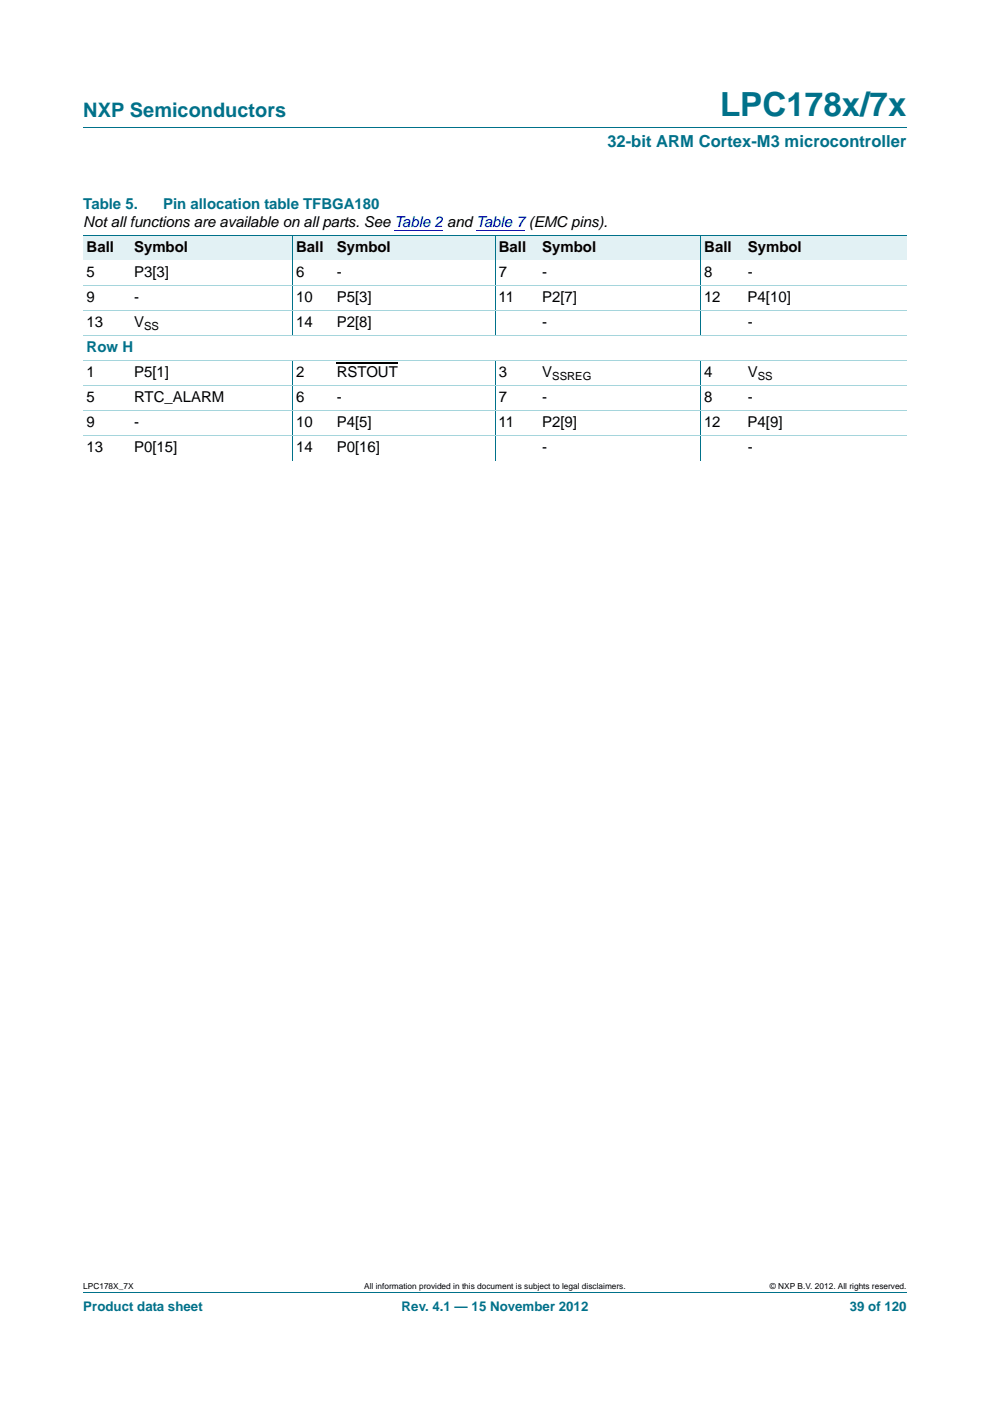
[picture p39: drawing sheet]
<svg xmlns="http://www.w3.org/2000/svg" width="210mm" height="297mm" viewBox="0 0 210 297" stroke-linecap="round" stroke-linejoin="round" font-family="sans-serif">
<defs><g id="words">
<text font-size="7" fill="#00718a" x="152.7" y="24.6">LPC178x/7x</text>
<text font-size="4.2" fill="#00718a" x="17.7" y="24.9">NXP Semiconductors</text>
<text font-size="3.5" fill="#00718a" x="128.8" y="31.1">32-bit ARM Cortex-M3 microcontroller</text>
<g font-size="3.2" fill="#00718a">
<text x="17.7" y="44.3">Table 5.</text>
<text x="34.6" y="44.3">Pin allocation table TFBGA180</text>
<text x="18.4" y="74.6">Row H</text>
</g>
<g font-size="3.2">
<text x="17.7" y="48.2">Not all functions are available on all parts. See Table 2 and Table 7(EMC pins).</text>
<text x="18.4" y="53.4">Ball</text>
<text x="28.4" y="53.4">Symbol</text>
<text x="62.8" y="53.4">Ball</text>
<text x="71.4" y="53.4">Symbol</text>
<text x="105.8" y="53.4">Ball</text>
<text x="115" y="53.4">Symbol</text>
<text x="149.4" y="53.4">Ball</text>
<text x="158.6" y="53.4">Symbol</text>
<text x="18.4" y="58.7">5</text>
<text x="28.4" y="58.7">P3[3]</text>
<text x="62.8" y="58.7">6</text>
<text x="71.4" y="58.7">-</text>
<text x="105.8" y="58.7">7</text>
<text x="115" y="58.7">-</text>
<text x="149.4" y="58.7">8</text>
<text x="158.6" y="58.7">-</text>
<text x="18.4" y="64">9</text>
<text x="28.4" y="64">-</text>
<text x="62.8" y="64">10</text>
<text x="71.4" y="64">P5[3]</text>
<text x="105.8" y="64">11</text>
<text x="115" y="64">P2[7]</text>
<text x="149.3" y="64">12</text>
<text x="158.6" y="64">P4[10]</text>
<text x="18.4" y="69.3">13</text>
<text x="28.4" y="69.3">V</text>
<text x="62.8" y="69.3">14</text>
<text x="71.4" y="69.3">P2[8]</text>
<text x="115" y="69.3">-</text>
<text x="158.6" y="69.3">-</text>
<text x="18.4" y="79.9">1</text>
<text x="28.4" y="79.9">P5[1]</text>
<text x="62.8" y="79.9">2</text>
<text x="71.4" y="79.9">RSTOUT</text>
<text x="105.8" y="79.9">3</text>
<text x="115" y="79.9">V</text>
<text x="149.4" y="79.9">4</text>
<text x="158.6" y="79.9">V</text>
<text x="18.4" y="85.2">5</text>
<text x="28.4" y="85.2">RTC_ALARM</text>
<text x="62.8" y="85.2">6</text>
<text x="71.4" y="85.2">-</text>
<text x="105.8" y="85.2">7</text>
<text x="115" y="85.2">-</text>
<text x="149.4" y="85.2">8</text>
<text x="158.6" y="85.2">-</text>
<text x="18.4" y="95.8">13</text>
<text x="18.4" y="90.5">9</text>
<text x="28.4" y="95.8">P0[15]</text>
<text x="28.4" y="90.5">-</text>
<text x="62.8" y="95.8">14</text>
<text x="62.8" y="90.5">10</text>
<text x="71.4" y="95.8">P0[16]</text>
<text x="71.4" y="90.5">P4[5]</text>
<text x="105.8" y="90.5">11</text>
<text x="115" y="90.5">P2[9]</text>
<text x="115" y="95.8">-</text>
<text x="149.3" y="90.5">12</text>
<text x="158.6" y="90.5">P4[9]</text>
<text x="158.6" y="95.8">-</text>
</g>
<g font-size="2.8" fill="#00718a">
<text x="17.7" y="277.9">Product data sheet</text>
<text x="85.2" y="277.9">Rev. 4.1 — 15 November 2012</text>
<text x="180.2" y="277.9">39 of 120</text>
</g>
<g font-size="2.4">
<text x="30.6" y="69.9">SS</text>
<text x="117.1" y="80.5">SSREG</text>
<text x="160.7" y="80.5">SS</text>
</g>
<g font-size="1.8">
<text x="17.7" y="273.3">LPC178X_7X</text>
<text x="77.2" y="273.3">All information provided in this document is subject to legal disclaimers.</text>
<text x="163.3" y="273.3">© NXP B.V. 2012. All rights reserved.</text>
</g>
</g></defs>
<path d="M17.7 27h174.6M17.7 273.9h174.6" fill="none" stroke="#00718a" stroke-width=".21"/>
<path d="M71.4 76.9h13" fill="none" stroke="#000" stroke-width=".23"/>
<path d="M83.7 48.9h10.3M101 48.9h10.3" fill="none" stroke="#00f" stroke-width=".21"/>
<g fill="#e2f1f4">
<path d="M17.7 49.9h10v5.3h-10z"/>
<path d="M27.7 49.9h34.4v5.3h-34.4z"/>
<path d="M62.1 49.9h8.6v5.3h-8.6z"/>
<path d="M70.7 49.9h34.4v5.3h-34.4z"/>
<path d="M105.1 49.9h9.2v5.3h-9.2z"/>
<path d="M114.3 49.9h34.4v5.3h-34.4z"/>
<path d="M148.7 49.9h9.2v5.3h-9.2z"/>
<path d="M157.9 49.9h34.4v5.3h-34.4z"/>
</g>
<path d="M17.7 49.9h174.6M62.1 49.9v21.2M105.1 49.9v21.2M148.7 49.9v21.2M62.1 76.3v21.2M105.1 76.3v21.2M148.7 76.3v21.2" fill="none" stroke="#00718a" stroke-width=".21"/>
<path d="M17.7 60.5h174.6M17.7 65.8h174.6M17.7 71.1h174.6M17.7 76.4h174.6M17.7 81.7h174.6M17.7 87h174.6M17.7 92.2h174.6" fill="none" stroke="#a5d5dc" stroke-width=".21"/>
<use href="#words"/>
</svg>
